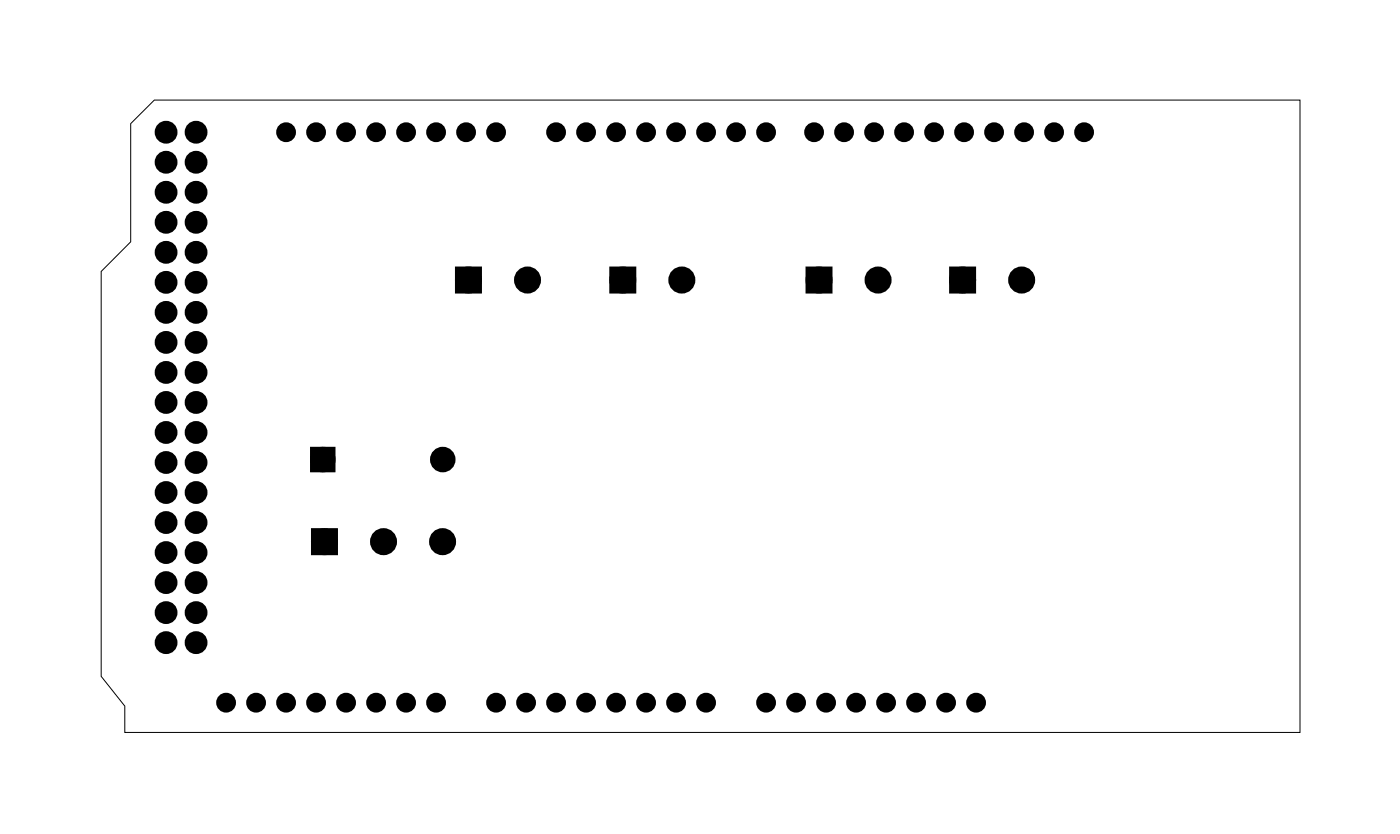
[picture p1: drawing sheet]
<svg xmlns="http://www.w3.org/2000/svg" width="119mm" height="71mm" viewBox="0 0 119 71" stroke-linecap="round" stroke-linejoin="round" font-family="sans-serif">
<path d="M11.1 10.5l2-2h97v53.5h-99.5v-2.3l-2-2.5v-34.2l2.5-2.5z" fill="none" stroke="#000" stroke-width=".08"/>
<g fill="#000">
<circle cx="14.1" cy="13.7" r=".66"/>
<circle cx="14.1" cy="11.2" r=".66"/>
<circle cx="14.1" cy="16.3" r=".66"/>
<circle cx="14.1" cy="18.8" r=".66"/>
<circle cx="16.6" cy="13.7" r=".66"/>
<circle cx="16.6" cy="11.2" r=".66"/>
<circle cx="16.6" cy="18.8" r=".66"/>
<circle cx="16.6" cy="16.3" r=".66"/>
<circle cx="24.2" cy="11.2" r=".57"/>
<circle cx="26.8" cy="11.2" r=".57"/>
<circle cx="29.3" cy="11.2" r=".57"/>
<circle cx="31.8" cy="11.2" r=".57"/>
<circle cx="34.4" cy="11.2" r=".57"/>
<circle cx="36.9" cy="11.2" r=".57"/>
<circle cx="39.5" cy="11.2" r=".57"/>
<circle cx="42" cy="11.2" r=".57"/>
<circle cx="47.1" cy="11.2" r=".57"/>
<circle cx="49.6" cy="11.2" r=".57"/>
<circle cx="52.2" cy="11.2" r=".57"/>
<circle cx="54.7" cy="11.2" r=".57"/>
<circle cx="57.2" cy="11.2" r=".57"/>
<circle cx="59.8" cy="11.2" r=".57"/>
<circle cx="62.3" cy="11.2" r=".57"/>
<circle cx="64.9" cy="11.2" r=".57"/>
<circle cx="68.9" cy="11.2" r=".57"/>
<circle cx="71.5" cy="11.2" r=".57"/>
<circle cx="74" cy="11.2" r=".57"/>
<circle cx="76.5" cy="11.2" r=".57"/>
<circle cx="79.1" cy="11.2" r=".57"/>
<circle cx="81.6" cy="11.2" r=".57"/>
<circle cx="84.2" cy="11.2" r=".57"/>
<circle cx="86.7" cy="11.2" r=".57"/>
<circle cx="89.2" cy="11.2" r=".57"/>
<circle cx="91.8" cy="11.2" r=".57"/>
<circle cx="14.1" cy="36.6" r=".66"/>
<circle cx="14.1" cy="34" r=".66"/>
<circle cx="14.1" cy="31.5" r=".66"/>
<circle cx="14.1" cy="21.3" r=".66"/>
<circle cx="14.1" cy="26.4" r=".66"/>
<circle cx="14.1" cy="29" r=".66"/>
<circle cx="14.1" cy="23.9" r=".66"/>
<circle cx="14.1" cy="39.1" r=".66"/>
<circle cx="16.6" cy="34" r=".66"/>
<circle cx="16.6" cy="31.5" r=".66"/>
<circle cx="16.6" cy="36.6" r=".66"/>
<circle cx="16.6" cy="39.1" r=".66"/>
<circle cx="16.6" cy="21.3" r=".66"/>
<circle cx="16.6" cy="26.4" r=".66"/>
<circle cx="16.6" cy="23.9" r=".66"/>
<circle cx="16.6" cy="29" r=".66"/>
<circle cx="27.3" cy="38.9" r=".7"/>
<circle cx="37.5" cy="38.9" r=".7"/>
<circle cx="39.7" cy="23.7" r=".76"/>
<circle cx="44.7" cy="23.7" r=".76"/>
<circle cx="52.7" cy="23.7" r=".76"/>
<circle cx="57.7" cy="23.7" r=".76"/>
<circle cx="69.3" cy="23.7" r=".76"/>
<circle cx="74.3" cy="23.7" r=".76"/>
<circle cx="81.5" cy="23.7" r=".76"/>
<circle cx="86.5" cy="23.7" r=".76"/>
<circle cx="14.1" cy="51.8" r=".66"/>
<circle cx="14.1" cy="44.2" r=".66"/>
<circle cx="14.1" cy="41.7" r=".66"/>
<circle cx="14.1" cy="49.3" r=".66"/>
<circle cx="14.1" cy="46.7" r=".66"/>
<circle cx="14.1" cy="54.4" r=".66"/>
<circle cx="16.6" cy="51.8" r=".66"/>
<circle cx="16.6" cy="44.2" r=".66"/>
<circle cx="16.6" cy="41.7" r=".66"/>
<circle cx="16.6" cy="46.7" r=".66"/>
<circle cx="16.6" cy="49.3" r=".66"/>
<circle cx="16.6" cy="54.4" r=".66"/>
<circle cx="19.1" cy="59.4" r=".57"/>
<circle cx="21.7" cy="59.4" r=".57"/>
<circle cx="24.2" cy="59.4" r=".57"/>
<circle cx="26.8" cy="59.4" r=".57"/>
<circle cx="27.5" cy="45.8" r=".76"/>
<circle cx="29.3" cy="59.4" r=".57"/>
<circle cx="31.8" cy="59.4" r=".57"/>
<circle cx="32.5" cy="45.8" r=".76"/>
<circle cx="34.4" cy="59.4" r=".57"/>
<circle cx="36.9" cy="59.4" r=".57"/>
<circle cx="37.5" cy="45.8" r=".76"/>
<circle cx="42" cy="59.4" r=".57"/>
<circle cx="44.5" cy="59.4" r=".57"/>
<circle cx="47.1" cy="59.4" r=".57"/>
<circle cx="49.6" cy="59.4" r=".57"/>
<circle cx="52.2" cy="59.4" r=".57"/>
<circle cx="54.7" cy="59.4" r=".57"/>
<circle cx="57.2" cy="59.4" r=".57"/>
<circle cx="59.8" cy="59.4" r=".57"/>
<circle cx="64.9" cy="59.4" r=".57"/>
<circle cx="67.4" cy="59.4" r=".57"/>
<circle cx="69.9" cy="59.4" r=".57"/>
<circle cx="72.5" cy="59.4" r=".57"/>
<circle cx="75" cy="59.4" r=".57"/>
<circle cx="77.6" cy="59.4" r=".57"/>
<circle cx="80.1" cy="59.4" r=".57"/>
<circle cx="82.6" cy="59.4" r=".57"/>
</g>
<g fill="none" stroke="#000" stroke-width=".54">
<circle cx="24.2" cy="11.2" r=".57"/>
<circle cx="26.8" cy="11.2" r=".57"/>
<circle cx="29.3" cy="11.2" r=".57"/>
<circle cx="31.8" cy="11.2" r=".57"/>
<circle cx="34.4" cy="11.2" r=".57"/>
<circle cx="36.9" cy="11.2" r=".57"/>
<circle cx="39.5" cy="11.2" r=".57"/>
<circle cx="42" cy="11.2" r=".57"/>
<circle cx="47.1" cy="11.2" r=".57"/>
<circle cx="49.6" cy="11.2" r=".57"/>
<circle cx="52.2" cy="11.2" r=".57"/>
<circle cx="54.7" cy="11.2" r=".57"/>
<circle cx="57.2" cy="11.2" r=".57"/>
<circle cx="59.8" cy="11.2" r=".57"/>
<circle cx="62.3" cy="11.2" r=".57"/>
<circle cx="64.9" cy="11.2" r=".57"/>
<circle cx="68.9" cy="11.2" r=".57"/>
<circle cx="71.5" cy="11.2" r=".57"/>
<circle cx="74" cy="11.2" r=".57"/>
<circle cx="76.5" cy="11.2" r=".57"/>
<circle cx="79.1" cy="11.2" r=".57"/>
<circle cx="81.6" cy="11.2" r=".57"/>
<circle cx="84.2" cy="11.2" r=".57"/>
<circle cx="86.7" cy="11.2" r=".57"/>
<circle cx="89.2" cy="11.2" r=".57"/>
<circle cx="91.8" cy="11.2" r=".57"/>
<circle cx="19.1" cy="59.4" r=".57"/>
<circle cx="21.7" cy="59.4" r=".57"/>
<circle cx="24.2" cy="59.4" r=".57"/>
<circle cx="26.8" cy="59.4" r=".57"/>
<circle cx="29.3" cy="59.4" r=".57"/>
<circle cx="31.8" cy="59.4" r=".57"/>
<circle cx="34.4" cy="59.4" r=".57"/>
<circle cx="36.9" cy="59.4" r=".57"/>
<circle cx="42" cy="59.4" r=".57"/>
<circle cx="44.5" cy="59.4" r=".57"/>
<circle cx="47.1" cy="59.4" r=".57"/>
<circle cx="49.6" cy="59.4" r=".57"/>
<circle cx="52.2" cy="59.4" r=".57"/>
<circle cx="54.7" cy="59.4" r=".57"/>
<circle cx="57.2" cy="59.4" r=".57"/>
<circle cx="59.8" cy="59.4" r=".57"/>
<circle cx="64.9" cy="59.4" r=".57"/>
<circle cx="67.4" cy="59.4" r=".57"/>
<circle cx="69.9" cy="59.4" r=".57"/>
<circle cx="72.5" cy="59.4" r=".57"/>
<circle cx="75" cy="59.4" r=".57"/>
<circle cx="77.6" cy="59.4" r=".57"/>
<circle cx="80.1" cy="59.4" r=".57"/>
<circle cx="82.6" cy="59.4" r=".57"/>
</g>
<g fill="none" stroke="#000" stroke-width=".62" stroke-linecap="butt">
<circle cx="14.1" cy="18.8" r=".66"/>
<circle cx="14.1" cy="16.3" r=".66"/>
<circle cx="14.1" cy="11.2" r=".66"/>
<circle cx="14.1" cy="13.7" r=".66"/>
<circle cx="16.6" cy="18.8" r=".66"/>
<circle cx="16.6" cy="16.3" r=".66"/>
<circle cx="16.6" cy="11.2" r=".66"/>
<circle cx="16.6" cy="13.7" r=".66"/>
<circle cx="14.1" cy="39.1" r=".66"/>
<circle cx="14.1" cy="36.6" r=".66"/>
<circle cx="14.1" cy="31.5" r=".66"/>
<circle cx="14.1" cy="34" r=".66"/>
<circle cx="14.1" cy="29" r=".66"/>
<circle cx="14.1" cy="26.4" r=".66"/>
<circle cx="14.1" cy="21.3" r=".66"/>
<circle cx="14.1" cy="23.9" r=".66"/>
<circle cx="16.6" cy="39.1" r=".66"/>
<circle cx="16.6" cy="31.5" r=".66"/>
<circle cx="16.6" cy="34" r=".66"/>
<circle cx="16.6" cy="36.6" r=".66"/>
<circle cx="16.6" cy="29" r=".66"/>
<circle cx="16.6" cy="23.9" r=".66"/>
<circle cx="16.6" cy="21.3" r=".66"/>
<circle cx="16.6" cy="26.4" r=".66"/>
<circle cx="14.1" cy="51.8" r=".66"/>
<circle cx="14.1" cy="54.4" r=".66"/>
<circle cx="14.1" cy="46.7" r=".66"/>
<circle cx="14.1" cy="44.2" r=".66"/>
<circle cx="14.1" cy="41.7" r=".66"/>
<circle cx="14.1" cy="49.3" r=".66"/>
<circle cx="16.6" cy="51.8" r=".66"/>
<circle cx="16.6" cy="54.4" r=".66"/>
<circle cx="16.6" cy="49.3" r=".66"/>
<circle cx="16.6" cy="46.7" r=".66"/>
<circle cx="16.6" cy="44.2" r=".66"/>
<circle cx="16.6" cy="41.7" r=".66"/>
</g>
<path d="M26.6 38.2h1.4v1.4h-1.4zM38.9 22.9h1.5v1.6h-1.5zM52 22.9h1.5v1.6h-1.5zM68.6 22.9h1.5v1.6h-1.5zM80.7 22.9h1.6v1.6h-1.6zM26.7 45.1h1.5v1.5h-1.5z" fill="#000"/>
<g fill="none" stroke="#000" stroke-width=".76" stroke-linecap="butt">
<path d="M26.6 38.2h1.4v1.4h-1.4zM38.9 22.9h1.5v1.6h-1.5zM52 22.9h1.5v1.6h-1.5zM68.6 22.9h1.5v1.6h-1.5zM80.7 22.9h1.6v1.6h-1.6zM26.7 45.1h1.5v1.5h-1.5z"/>
<circle cx="27.3" cy="38.9" r=".7"/>
<circle cx="37.5" cy="38.9" r=".7"/>
<circle cx="39.7" cy="23.7" r=".76"/>
<circle cx="44.7" cy="23.7" r=".76"/>
<circle cx="52.7" cy="23.7" r=".76"/>
<circle cx="57.7" cy="23.7" r=".76"/>
<circle cx="69.3" cy="23.7" r=".76"/>
<circle cx="74.3" cy="23.7" r=".76"/>
<circle cx="81.5" cy="23.7" r=".76"/>
<circle cx="86.5" cy="23.7" r=".76"/>
<circle cx="27.5" cy="45.8" r=".76"/>
<circle cx="32.5" cy="45.8" r=".76"/>
<circle cx="37.5" cy="45.8" r=".76"/>
</g>
</svg>
